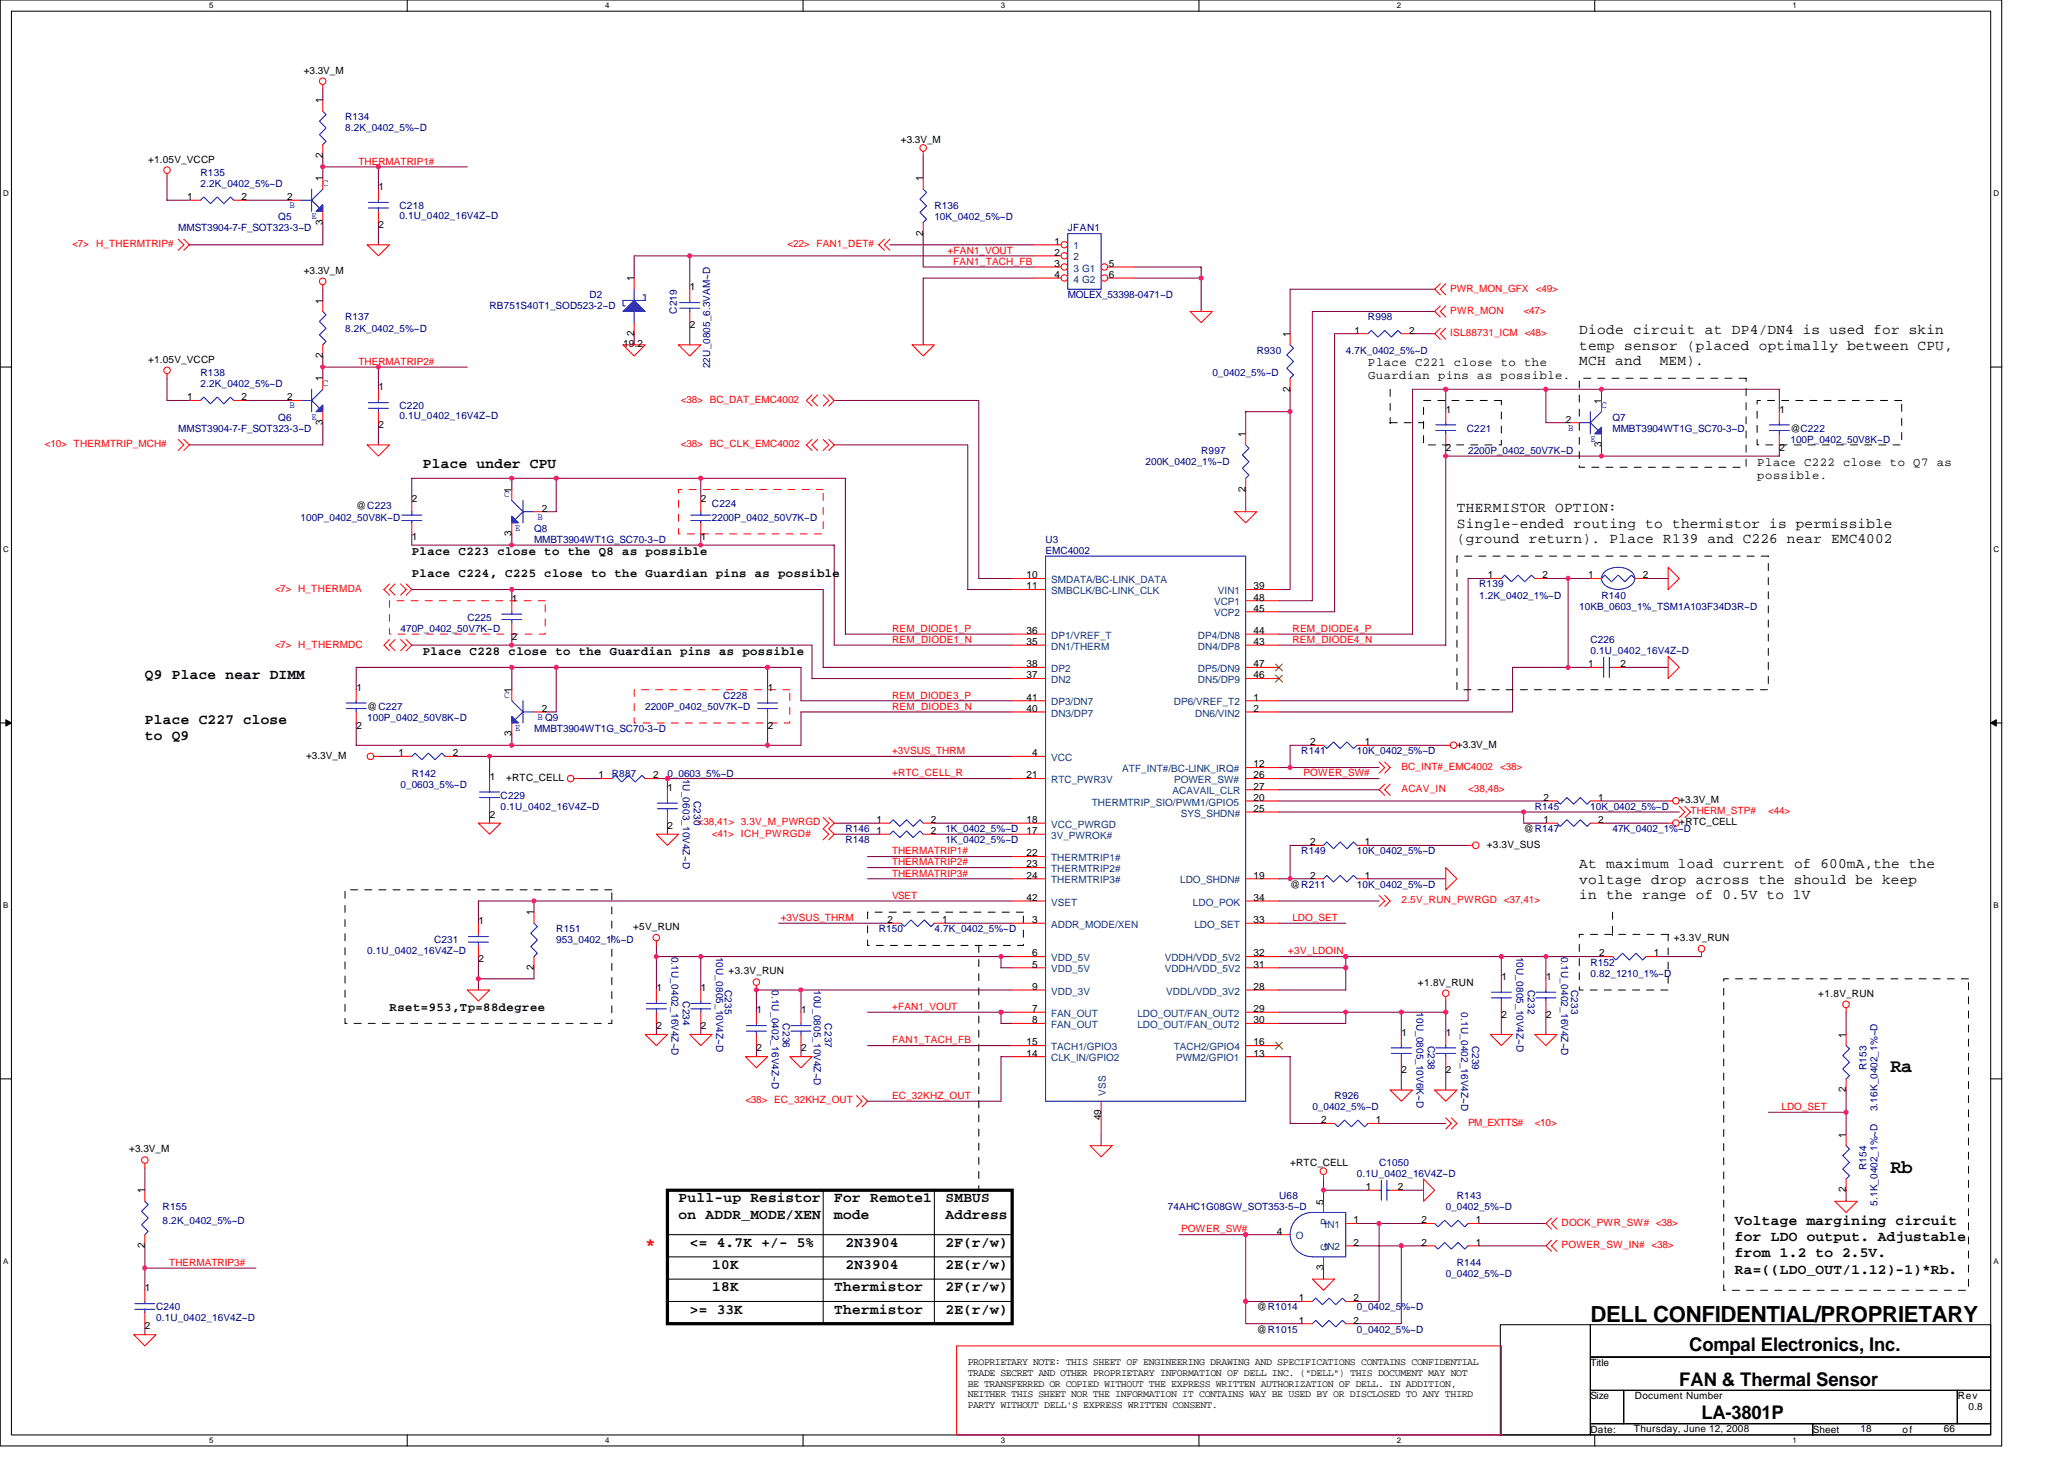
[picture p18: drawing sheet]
<svg xmlns="http://www.w3.org/2000/svg" width="297mm" height="210mm" viewBox="0 0 297 210" stroke-linecap="round" stroke-linejoin="round" font-family="sans-serif">
<defs><g id="words">
<text font-size="3.2" x="228.9" y="190.2">DELL CONFIDENTIAL/PROPRIETARY</text>
<g font-size="2.7">
<text x="272.1" y="154.3">Ra</text>
<text x="272.1" y="168.7">Rb</text>
<text x="243.1" y="194.4">Compal Electronics, Inc.</text>
<text x="241.7" y="199.3">FAN &amp; Thermal Sensor</text>
<text x="244.9" y="204.2">LA-3801P</text>
</g>
<text font-size="2.5" fill="#f00" x="92.9" y="179.8">*</text>
<g font-size="2.1">
<text x="227.3" y="48.1">Diode circuit at DP4/DN4 is used for skin</text>
<text x="227.3" y="50.3">temp sensor (placed optimally between CPU,</text>
<text x="227.3" y="52.6">MCH and</text>
<text x="238.9" y="52.6">MEM).</text>
<text x="60.9" y="67.4">Place under CPU</text>
<text x="209.7" y="73.7">THERMISTOR OPTION:</text>
<text x="209.7" y="75.9">Single-ended routing to thermistor is permissible</text>
<text x="209.7" y="78.2">(ground return). Place R139 and C226 near EMC4002</text>
<text x="20.8" y="97.7">Q9 Place near DIMM</text>
<text x="20.8" y="104.2">Place C227 close</text>
<text x="20.8" y="106.5">to Q9</text>
<text x="227.3" y="124.9">At maximum load current of 600mA,the the</text>
<text x="227.3" y="127.1">voltage drop across the should be keep</text>
<text x="227.3" y="129.4">in the range of 0.5V to 1V</text>
<text x="97.7" y="173">Pull-up Resistor</text>
<text x="120.1" y="173">For Remote1</text>
<text x="136.1" y="173">SMBUS</text>
<text x="97.7" y="175.3">on ADDR_MODE/XEN</text>
<text x="99.3" y="179.4">&lt;= 4.7K +/- 5%</text>
<text x="120.1" y="175.3">mode</text>
<text x="121.7" y="179.4">2N3904</text>
<text x="136.1" y="179.4">2F(r/w)</text>
<text x="136.1" y="175.3">Address</text>
<text x="249.7" y="176.2">Voltage margining circuit</text>
<text x="249.7" y="178.5">for LDO output. Adjustable</text>
<text x="102.5" y="182.6">10K</text>
<text x="102.5" y="185.8">18K</text>
<text x="120.1" y="185.8">Thermistor</text>
<text x="121.7" y="182.6">2N3904</text>
<text x="136.1" y="185.8">2F(r/w)</text>
<text x="136.1" y="182.6">2E(r/w)</text>
<text x="249.7" y="180.9">from 1.2 to 2.5V.</text>
<text x="249.7" y="183.2">Ra=((LDO_OUT/1.12)-1)*Rb.</text>
<text x="99.3" y="189">&gt;= 33K</text>
<text x="120.1" y="189">Thermistor</text>
<text x="136.1" y="189">2E(r/w)</text>
</g>
<g font-size="1.8">
<text x="196.9" y="52.6">Place C221 close to the</text>
<text x="196.9" y="54.5">Guardian pins as possible.</text>
<text x="252.9" y="67">Place C222 close to Q7 as</text>
<text x="252.9" y="68.9">possible.</text>
<text x="59.3" y="79.8">Place C223 close to the Q8 as possible</text>
<text x="59.3" y="83">Place C224, C225 close to the Guardian pins as possible</text>
<text x="60.9" y="94.2">Place C228 close to the Guardian pins as possible</text>
<text x="56" y="145.4">Rset=953,Tp=88degree</text>
</g>
<g font-size="1.4">
<text x="43.7" y="10.6">+3.3V_M</text>
<text x="46.4" y="14.9" transform="rotate(-90 46.4 14.9)">1</text>
<text x="21.3" y="23.4">+1.05V_VCCP</text>
<text x="46.4" y="22.7" transform="rotate(-90 46.4 22.7)">2</text>
<text x="129.7" y="20.5">+3.3V_M</text>
<text x="26.9" y="28.8">1</text>
<text x="34.8" y="28.8">2</text>
<text x="41.3" y="28.8">2</text>
<text x="46.4" y="26.1" transform="rotate(-90 46.4 26.1)">1</text>
<text x="54.5" y="27.4">1</text>
<text x="132.8" y="26.1" transform="rotate(-90 132.8 26.1)">1</text>
<text x="46.4" y="32.3" transform="rotate(-90 46.4 32.3)">3</text>
<text x="54.5" y="32.8">2</text>
<text x="132.8" y="33.9" transform="rotate(-90 132.8 33.9)">2</text>
<text x="151.7" y="35.2">1</text>
<text x="43.7" y="39.4">+3.3V_M</text>
<text x="91.2" y="40.5" transform="rotate(-90 91.2 40.5)">1</text>
<text x="99.3" y="41.8">1</text>
<text x="151.7" y="36.8">2</text>
<text x="151.7" y="38.4">3</text>
<text x="151.7" y="40">4</text>
<text x="159.6" y="38.4">5</text>
<text x="159.6" y="40">6</text>
<text x="46.4" y="43.7" transform="rotate(-90 46.4 43.7)">1</text>
<text x="99.3" y="47.2">2</text>
<text x="194.9" y="48">1</text>
<text x="202.8" y="48">2</text>
<text x="21.3" y="52.2">+1.05V_VCCP</text>
<text x="46.4" y="51.5" transform="rotate(-90 46.4 51.5)">2</text>
<text x="89.7" y="50">19.2</text>
<text x="91.2" y="48.3" transform="rotate(-90 91.2 48.3)">2</text>
<text x="185.6" y="48.5" transform="rotate(-90 185.6 48.5)">1</text>
<text x="26.9" y="57.6">1</text>
<text x="34.8" y="57.6">2</text>
<text x="41.3" y="57.6">2</text>
<text x="46.4" y="54.9" transform="rotate(-90 46.4 54.9)">1</text>
<text x="54.5" y="56.2">1</text>
<text x="185.6" y="56.3" transform="rotate(-90 185.6 56.3)">2</text>
<text x="208.1" y="59.4">1</text>
<text x="230.5" y="58.1" transform="rotate(-90 230.5 58.1)">1</text>
<text x="256.1" y="59.4">1</text>
<text x="46.4" y="61.2" transform="rotate(-90 46.4 61.2)">3</text>
<text x="54.5" y="61.6">2</text>
<text x="179.3" y="62.9" transform="rotate(-90 179.3 62.9)">1</text>
<text x="208.1" y="64.8">2</text>
<text x="225.4" y="60.8">2</text>
<text x="230.5" y="64.3" transform="rotate(-90 230.5 64.3)">3</text>
<text x="256.1" y="64.8">2</text>
<text x="257.7" y="62.1">@C222</text>
<text x="73.6" y="70.9" transform="rotate(-90 73.6 70.9)">1</text>
<text x="179.3" y="70.7" transform="rotate(-90 179.3 70.7)">2</text>
<text x="51.3" y="73.3">@C223</text>
<text x="59.3" y="77.6">1</text>
<text x="59.3" y="72.2">2</text>
<text x="73.6" y="77.2" transform="rotate(-90 73.6 77.2)">3</text>
<text x="78" y="73.6">2</text>
<text x="100.9" y="77.6">1</text>
<text x="100.9" y="72.2">2</text>
<text x="147.7" y="83.2">10</text>
<text x="214.1" y="83.2">1</text>
<text x="222" y="83.2">2</text>
<text x="228.6" y="83.2">1</text>
<text x="236.4" y="83.2">2</text>
<text x="73.7" y="86.6">1</text>
<text x="147.7" y="84.8">11</text>
<text x="180.4" y="86.4">48</text>
<text x="180.4" y="88">45</text>
<text x="180.4" y="84.8">39</text>
<text x="73.7" y="92">2</text>
<text x="147.7" y="96">38</text>
<text x="147.7" y="92.8">35</text>
<text x="147.7" y="91.2">36</text>
<text x="180.4" y="92.8">43</text>
<text x="180.4" y="91.2">44</text>
<text x="180.4" y="96">47</text>
<text x="228.6" y="96">1</text>
<text x="233.2" y="96">2</text>
<text x="51.3" y="99.4">1</text>
<text x="73.6" y="99.7" transform="rotate(-90 73.6 99.7)">1</text>
<text x="110.5" y="99.4">1</text>
<text x="147.7" y="100.8">41</text>
<text x="147.7" y="97.6">37</text>
<text x="180.4" y="97.6">46</text>
<text x="180.4" y="100.8">1</text>
<text x="51.3" y="104.8">2</text>
<text x="52.8" y="102.1">@C227</text>
<text x="73.6" y="105.9" transform="rotate(-90 73.6 105.9)">3</text>
<text x="78" y="102.4">2</text>
<text x="110.5" y="104.8">2</text>
<text x="147.7" y="102.4">40</text>
<text x="180.4" y="102.4">2</text>
<text x="188.5" y="107.2">2</text>
<text x="196.4" y="107.2">1</text>
<text x="209.7" y="107.5">+3.3V_M</text>
<text x="44" y="109.2">+3.3V_M</text>
<text x="57.3" y="108.8">1</text>
<text x="65.2" y="108.8">2</text>
<text x="70.5" y="112.2">1</text>
<text x="72.9" y="112.4">+RTC_CELL</text>
<text x="86.1" y="112">1</text>
<text x="94" y="112">2</text>
<text x="96.1" y="113.8">1</text>
<text x="147.7" y="112">21</text>
<text x="148.5" y="108.8">4</text>
<text x="180.4" y="112">26</text>
<text x="180.4" y="113.6">27</text>
<text x="180.4" y="110.4">12</text>
<text x="70.5" y="117.6">2</text>
<text x="96.1" y="119.2">2</text>
<text x="126.1" y="120">1</text>
<text x="126.1" y="118.4">1</text>
<text x="134" y="120">2</text>
<text x="134" y="118.4">2</text>
<text x="147.7" y="120">17</text>
<text x="147.7" y="118.4">18</text>
<text x="180.4" y="116.8">25</text>
<text x="180.4" y="115.2">20</text>
<text x="219.3" y="119.7">@R147</text>
<text x="222.1" y="115.2">2</text>
<text x="222.1" y="118.4">1</text>
<text x="230" y="115.2">1</text>
<text x="230" y="118.4">2</text>
<text x="241.7" y="118.7">+RTC_CELL</text>
<text x="241.7" y="115.5">+3.3V_M</text>
<text x="147.7" y="123.2">22</text>
<text x="147.7" y="124.8">23</text>
<text x="188.5" y="121.6">2</text>
<text x="196.4" y="121.6">1</text>
<text x="214" y="122">+3.3V_SUS</text>
<text x="76.8" y="131.7" transform="rotate(-90 76.8 131.7)">1</text>
<text x="147.7" y="126.4">24</text>
<text x="147.7" y="129.6">42</text>
<text x="180.4" y="126.4">19</text>
<text x="180.4" y="129.6">34</text>
<text x="185.7" y="127.7">@R211</text>
<text x="188.5" y="126.4">2</text>
<text x="196.4" y="126.4">1</text>
<text x="68.9" y="133">1</text>
<text x="91.1" y="133.8">+5V_RUN</text>
<text x="127.7" y="132.8">2</text>
<text x="135.6" y="132.8">1</text>
<text x="148.5" y="132.8">3</text>
<text x="148.5" y="137.6">6</text>
<text x="180.4" y="137.6">32</text>
<text x="180.4" y="132.8">33</text>
<text x="230.1" y="137.6">2</text>
<text x="238" y="137.6">1</text>
<text x="240.9" y="135.4">+3.3V_RUN</text>
<text x="68.9" y="138.4">2</text>
<text x="76.8" y="139.6" transform="rotate(-90 76.8 139.6)">2</text>
<text x="94.5" y="142.6">1</text>
<text x="100.9" y="142.6">1</text>
<text x="104.9" y="140.2">+3.3V_RUN</text>
<text x="148.5" y="139.2">5</text>
<text x="148.5" y="142.4">9</text>
<text x="180.4" y="139.2">31</text>
<text x="180.4" y="142.4">28</text>
<text x="204.1" y="141.8">+1.8V_RUN</text>
<text x="216.1" y="141">1</text>
<text x="222.5" y="141">1</text>
<text x="261.7" y="143.4">+1.8V_RUN</text>
<text x="94.5" y="148">2</text>
<text x="100.9" y="148">2</text>
<text x="108.9" y="145.8">1</text>
<text x="115.3" y="145.8">1</text>
<text x="148.5" y="145.6">7</text>
<text x="148.5" y="147.2">8</text>
<text x="180.4" y="145.6">29</text>
<text x="180.4" y="147.2">30</text>
<text x="201.7" y="149">1</text>
<text x="208.1" y="149">1</text>
<text x="216.1" y="146.4">2</text>
<text x="222.5" y="146.4">2</text>
<text x="265.7" y="149.3" transform="rotate(-90 265.7 149.3)">1</text>
<text x="108.9" y="151.2">2</text>
<text x="115.3" y="151.2">2</text>
<text x="147.7" y="150.4">15</text>
<text x="147.7" y="152">14</text>
<text x="180.4" y="152">13</text>
<text x="180.4" y="150.4">16</text>
<text x="201.7" y="154.4">2</text>
<text x="208.1" y="154.4">2</text>
<text x="158.5" y="161.2" transform="rotate(-90 158.5 161.2)">49</text>
<text x="190.1" y="161.6">2</text>
<text x="198" y="161.6">1</text>
<text x="265.7" y="157.2" transform="rotate(-90 265.7 157.2)">2</text>
<text x="18.6" y="165.8">+3.3V_M</text>
<text x="185.7" y="167.7">+RTC_CELL</text>
<text x="265.7" y="163.7" transform="rotate(-90 265.7 163.7)">1</text>
<text x="20.8" y="171.7" transform="rotate(-90 20.8 171.7)">1</text>
<text x="190.5" y="173.3" transform="rotate(-90 190.5 173.3)">5</text>
<text x="196.6" y="171.2">1</text>
<text x="201.2" y="171.2">2</text>
<text x="265.7" y="171.6" transform="rotate(-90 265.7 171.6)">2</text>
<text x="20.8" y="179.6" transform="rotate(-90 20.8 179.6)">2</text>
<text x="183.7" y="177.6">4</text>
<text x="194.8" y="176">1</text>
<text x="194.8" y="179.2">2</text>
<text x="204.6" y="179.2">2</text>
<text x="204.6" y="176">2</text>
<text x="212.4" y="179.2">1</text>
<text x="212.4" y="176">1</text>
<text x="20.9" y="185.8">1</text>
<text x="190.5" y="182.8" transform="rotate(-90 190.5 182.8)">3</text>
<text x="20.9" y="191.2">2</text>
<text x="180.9" y="191.7">@R1015</text>
<text x="180.9" y="188.5">@R1014</text>
<text x="186.9" y="190.4">1</text>
<text x="186.9" y="187.2">1</text>
<text x="194.8" y="190.4">2</text>
<text x="194.8" y="187.2">2</text>
<text x="139.3" y="196.4">PROPRIETARY NOTE: THIS SHEET OF ENGINEERING DRAWING AND SPECIFICATIONS CONTAINS CONFIDENTIAL</text>
<text x="139.3" y="197.9">TRADE SECRET AND OTHER PROPRIETARY INFORMATION OF DELL INC. (&quot;DELL&quot;) THIS DOCUMENT MAY NOT</text>
<text x="228.9" y="196.5">Title</text>
<text x="139.3" y="199.5">BE TRANSFERRED OR COPIED WITHOUT THE EXPRESS WRITTEN AUTHORIZATION OF DELL. IN ADDITION,</text>
<text x="139.3" y="201">NEITHER THIS SHEET NOR THE INFORMATION IT CONTAINS WAY BE USED BY OR DISCLOSED TO ANY THIRD</text>
<text x="139.3" y="202.6">PARTY WITHOUT DELL'S EXPRESS WRITTEN CONSENT.</text>
<text x="228.9" y="201.3">Size</text>
<text x="235.3" y="201.3">Document Number</text>
<text x="281.7" y="201.3">Rev</text>
<text x="283.3" y="202.9">0.8</text>
<text x="228.9" y="206.1">Date:</text>
<text x="235.1" y="206">Thursday, June 12, 2008</text>
<text x="260.9" y="206.1">Sheet</text>
<text x="267.8" y="206">18</text>
<text x="273.8" y="206.1">of</text>
<text x="279.8" y="206">66</text>
</g>
<g font-size="1.4" fill="#000080">
<text x="49.7" y="17.3">R134</text>
<text x="49.7" y="18.9">8.2K_0402_5%~D</text>
<text x="28.8" y="25.3">R135</text>
<text x="28.8" y="26.9">2.2K_0402_5%~D</text>
<text x="25.7" y="33.3">MMST3904-7-F_SOT323-3~D</text>
<text x="40" y="31.7">Q5</text>
<text x="57.5" y="30.1">C218</text>
<text x="57.5" y="31.5">0.1U_0402_16V4Z~D</text>
<text x="134.5" y="30.1">R136</text>
<text x="134.5" y="31.7">10K_0402_5%~D</text>
<text x="153.7" y="33.3">JFAN1</text>
<text x="49.7" y="46.1">R137</text>
<text x="49.7" y="47.7">8.2K_0402_5%~D</text>
<text x="70.5" y="44.5">RB751S40T1_SOD523-2~D</text>
<text x="84.9" y="42.9">D2</text>
<text x="97.4" y="45.1" transform="rotate(-90 97.4 45.1)">C219</text>
<text x="153.7" y="42.9">MOLEX_53398-0471~D</text>
<text x="196.9" y="46.1">R998</text>
<text x="102.2" y="53" transform="rotate(-90 102.2 53)">22U_0805_6.3VAM~D</text>
<text x="180.9" y="50.9">R930</text>
<text x="193.7" y="50.9">4.7K_0402_5%~D</text>
<text x="28.8" y="54.1">R138</text>
<text x="28.8" y="55.7">2.2K_0402_5%~D</text>
<text x="57.5" y="58.9">C220</text>
<text x="174.5" y="54.1">0_0402_5%~D</text>
<text x="25.7" y="62.1">MMST3904-7-F_SOT323-3~D</text>
<text x="40" y="60.5">Q6</text>
<text x="57.5" y="60.3">0.1U_0402_16V4Z~D</text>
<text x="172.9" y="65.3">R997</text>
<text x="211.1" y="62.1">C221</text>
<text x="211.3" y="65.3">2200P_0402_50V7K~D</text>
<text x="232.1" y="60.5">Q7</text>
<text x="232.1" y="62.1">MMBT3904WT1G_SC70-3~D</text>
<text x="257.7" y="63.7">100P_0402_50V8K~D</text>
<text x="164.9" y="66.9">200K_0402_1%~D</text>
<text x="43.3" y="74.9">100P_0402_50V8K~D</text>
<text x="76.9" y="76.5">Q8</text>
<text x="102.5" y="73">C224</text>
<text x="102.5" y="74.9">2200P_0402_50V7K~D</text>
<text x="76.9" y="78.1">MMBT3904WT1G_SC70-3~D</text>
<text x="150.5" y="78.1">U3</text>
<text x="150.5" y="79.7">EMC4002</text>
<text x="67.3" y="89.3">C225</text>
<text x="212.9" y="84.5">R139</text>
<text x="212.9" y="86.1">1.2K_0402_1%~D</text>
<text x="227.3" y="87.7">10KB_0603_1%_TSM1A103F34D3R~D</text>
<text x="230.5" y="86.1">R140</text>
<text x="57.7" y="90.9">470P_0402_50V7K~D</text>
<text x="228.9" y="92.5">C226</text>
<text x="228.9" y="94.1">0.1U_0402_16V4Z~D</text>
<text x="104.1" y="100.5">C228</text>
<text x="52.8" y="103.7">100P_0402_50V8K~D</text>
<text x="76.9" y="105.3">MMBT3904WT1G_SC70-3~D</text>
<text x="92.9" y="102.1">2200P_0402_50V7K~D</text>
<text x="57.7" y="113.3">0_0603_5%~D</text>
<text x="59.3" y="111.7">R142</text>
<text x="88" y="111.7">R887</text>
<text x="96.1" y="111.7">0_0603_5%~D</text>
<text x="98.3" y="112" transform="rotate(90 98.3 112)">1U_0603_10V4Z~D</text>
<text x="187.3" y="108.5">R141</text>
<text x="195.3" y="108.5">10K_0402_5%~D</text>
<text x="72" y="114.9">C229</text>
<text x="72" y="116.5">0.1U_0402_16V4Z~D</text>
<text x="99.8" y="115.2" transform="rotate(90 99.8 115.2)">C230</text>
<text x="121.7" y="119.7">R146</text>
<text x="136.1" y="119.7">1K_0402_5%~D</text>
<text x="220.9" y="116.5">R145</text>
<text x="228.9" y="116.5">10K_0402_5%~D</text>
<text x="232.1" y="119.7">47K_0402_1%~D</text>
<text x="121.7" y="121.3">R148</text>
<text x="136.1" y="121.3">1K_0402_5%~D</text>
<text x="187.3" y="122.9">R149</text>
<text x="195.3" y="122.9">10K_0402_5%~D</text>
<text x="195.3" y="127.7">10K_0402_5%~D</text>
<text x="52.8" y="137.3">0.1U_0402_16V4Z~D</text>
<text x="62.5" y="135.7">C231</text>
<text x="80" y="134.1">R151</text>
<text x="80" y="135.7">953_0402_1%~D</text>
<text x="96.6" y="137.6" transform="rotate(90 96.6 137.6)">0.1U_0402_16V4Z~D</text>
<text x="103.1" y="137.6" transform="rotate(90 103.1 137.6)">10U_0805_10V4Z~D</text>
<text x="126.5" y="134.1">R150</text>
<text x="134.5" y="134.1">4.7K_0402_5%~D</text>
<text x="218.3" y="137.6" transform="rotate(90 218.3 137.6)">10U_0805_10V4Z~D</text>
<text x="224.7" y="137.6" transform="rotate(90 224.7 137.6)">0.1U_0402_16V4Z~D</text>
<text x="104.3" y="142.4" transform="rotate(90 104.3 142.4)">C235</text>
<text x="111.1" y="142.4" transform="rotate(90 111.1 142.4)">0.1U_0402_16V4Z~D</text>
<text x="117.1" y="142.4" transform="rotate(90 117.1 142.4)">10U_0805_10V4Z~D</text>
<text x="219.9" y="142.4" transform="rotate(90 219.9 142.4)">C232</text>
<text x="226.1" y="142.4" transform="rotate(90 226.1 142.4)">C233</text>
<text x="228.9" y="138.9">R152</text>
<text x="228.9" y="140.5">0.82_1210_1%~D</text>
<text x="98.3" y="144" transform="rotate(90 98.3 144)">C234</text>
<text x="112.6" y="147.2" transform="rotate(90 112.6 147.2)">C236</text>
<text x="118.7" y="147.2" transform="rotate(90 118.7 147.2)">C237</text>
<text x="203.9" y="145.6" transform="rotate(90 203.9 145.6)">10U_0805_10V6K~D</text>
<text x="210.3" y="145.6" transform="rotate(90 210.3 145.6)">0.1U_0402_16V4Z~D</text>
<text x="205.5" y="150.4" transform="rotate(90 205.5 150.4)">C238</text>
<text x="211.9" y="150.4" transform="rotate(90 211.9 150.4)">C239</text>
<text x="268.6" y="153.9" transform="rotate(-90 268.6 153.9)">R153</text>
<text x="188.9" y="159.7">0_0402_5%~D</text>
<text x="192.1" y="158.1">R926</text>
<text x="270.2" y="159.9" transform="rotate(-90 270.2 159.9)">3.16K_0402_1%~D</text>
<text x="198.5" y="167.7">C1050</text>
<text x="184.1" y="172.5">U68</text>
<text x="195.3" y="169.3">0.1U_0402_16V4Z~D</text>
<text x="209.7" y="172.5">R143</text>
<text x="268.6" y="168.4" transform="rotate(-90 268.6 168.4)">R154</text>
<text x="270.2" y="173.5" transform="rotate(-90 270.2 173.5)">5.1K_0402_1%~D</text>
<text x="23.4" y="174.1">R155</text>
<text x="23.4" y="176">8.2K_0402_5%~D</text>
<text x="168.1" y="174.1">74AHC1G08GW_SOT353-5~D</text>
<text x="208.1" y="174.1">0_0402_5%~D</text>
<text x="208.1" y="183.7">0_0402_5%~D</text>
<text x="209.7" y="182.1">R144</text>
<text x="22.5" y="188.5">C240</text>
<text x="22.5" y="190.1">0.1U_0402_16V4Z~D</text>
<text x="195.3" y="191.7">0_0402_5%~D</text>
<text x="195.3" y="188.5">0_0402_5%~D</text>
</g>
<g font-size="1.4" fill="#f00">
<text x="51.6" y="23.7">THERMATRIP1#</text>
<text x="10.5" y="35.5">&lt;7&gt; H_THERMTRIP#</text>
<text x="113.3" y="35.5">&lt;22&gt; FAN1_DET#</text>
<text x="136.4" y="36.5">+FAN1_VOUT</text>
<text x="137.2" y="38.1">FAN1_TACH_FB</text>
<text x="208.7" y="42">PWR_MON_GFX</text>
<text x="221" y="42">&lt;49&gt;</text>
<text x="208.7" y="45.1">PWR_MON</text>
<text x="219.3" y="45.1">&lt;47&gt;</text>
<text x="51.6" y="52.5">THERMATRIP2#</text>
<text x="208.7" y="48.3">ISL88731_ICM &lt;48&gt;</text>
<text x="98" y="58">&lt;38&gt; BC_DAT_EMC4002</text>
<text x="6.5" y="64.3">&lt;10&gt; THERMTRIP_MCH#</text>
<text x="98" y="64.3">&lt;38&gt; BC_CLK_EMC4002</text>
<text x="39.6" y="85.2">&lt;7&gt; H_THERMDA</text>
<text x="39.6" y="93.2">&lt;7&gt; H_THERMDC</text>
<text x="128.4" y="90.9">REM_DIODE1_P</text>
<text x="128.4" y="92.5">REM_DIODE1_N</text>
<text x="186" y="90.9">REM_DIODE4_P</text>
<text x="186" y="92.5">REM_DIODE4_N</text>
<text x="128.4" y="100.5">REM_DIODE3_P</text>
<text x="128.4" y="102.1">REM_DIODE3_N</text>
<text x="128.4" y="108.5">+3VSUS_THRM</text>
<text x="128.4" y="111.7">+RTC_CELL_R</text>
<text x="187.6" y="111.7">POWER_SW#</text>
<text x="201.7" y="110.7">BC_INT#_EMC4002</text>
<text x="201.7" y="114">ACAV_IN</text>
<text x="211.3" y="114">&lt;38,48&gt;</text>
<text x="215.9" y="110.7">&lt;38&gt;</text>
<text x="100.4" y="118.7">&lt;38,41&gt; 3.3V_M_PWRGD</text>
<text x="243.3" y="117.2">THERM_STP#</text>
<text x="254.5" y="117.2">&lt;44&gt;</text>
<text x="102.5" y="120.4">&lt;41&gt; ICH_PWRGD#</text>
<text x="128.4" y="124.5">THERMATRIP2#</text>
<text x="128.4" y="122.9">THERMATRIP1#</text>
<text x="128.4" y="129.3">VSET</text>
<text x="128.4" y="126.1">THERMATRIP3#</text>
<text x="201.7" y="130">2.5V_RUN_PWRGD &lt;37,41&gt;</text>
<text x="112.4" y="132.5">+3VSUS_THRM</text>
<text x="185.4" y="137.3">+3V_LDOIN</text>
<text x="186" y="132.5">LDO_SET</text>
<text x="128.4" y="145.3">+FAN1_VOUT</text>
<text x="128.4" y="150.1">FAN1_TACH_FB</text>
<text x="107.3" y="158.7">&lt;38&gt; EC_32KHZ_OUT</text>
<text x="128.4" y="158.1">EC_32KHZ_OUT</text>
<text x="211.3" y="162">PM_EXTTS#</text>
<text x="220.9" y="162">&lt;10&gt;</text>
<text x="256.4" y="159.7">LDO_SET</text>
<text x="170" y="177.3">POWER_SW#</text>
<text x="224.7" y="176.4">DOCK_PWR_SW# &lt;38&gt;</text>
<text x="224.7" y="179.6">POWER_SW_IN# &lt;38&gt;</text>
<text x="24.4" y="182.1">THERMATRIP3#</text>
</g>
<g font-size="1.4" fill="#00f">
<text x="41.7" y="30">B</text>
<text x="46.5" y="26.8">C</text>
<text x="44.8" y="31.6">E</text>
<text x="41.7" y="58.8">B</text>
<text x="46.5" y="55.6">C</text>
<text x="230.5" y="58.8">C</text>
<text x="44.8" y="60.4">E</text>
<text x="225.7" y="62">B</text>
<text x="228.9" y="63.6">E</text>
<text x="72.5" y="71.6">C</text>
<text x="74.1" y="76.4">E</text>
<text x="77.3" y="74.8">B</text>
<text x="72.5" y="100.4">C</text>
<text x="74.1" y="105.2">E</text>
<text x="77.3" y="103.6">B Q9</text>
</g>
<g font-size="1.4" fill="#004080">
<text x="154.5" y="35.9">1</text>
<text x="154.5" y="37.5">2</text>
<text x="154.5" y="39.1">3 G1</text>
<text x="154.5" y="40.7">4 G2</text>
<text x="151.3" y="83.9">SMDATA/BC-LINK_DATA</text>
<text x="151.3" y="85.5">SMBCLK/BC-LINK_CLK</text>
<text x="174.7" y="87.1">VCP1</text>
<text x="174.7" y="88.7">VCP2</text>
<text x="175.3" y="85.5">VIN1</text>
<text x="151.3" y="93.5">DN1/THERM</text>
<text x="151.3" y="91.9">DP1/VREF_T</text>
<text x="172.4" y="93.5">DN4/DP8</text>
<text x="172.4" y="91.9">DP4/DN8</text>
<text x="151.3" y="101.5">DP3/DN7</text>
<text x="151.3" y="98.3">DN2</text>
<text x="151.3" y="96.7">DP2</text>
<text x="168.9" y="101.5">DP6/VREF_T2</text>
<text x="172.4" y="98.3">DN5/DP9</text>
<text x="172.4" y="96.7">DP5/DN9</text>
<text x="151.3" y="103.1">DN3/DP7</text>
<text x="172" y="103.1">DN6/VIN2</text>
<text x="151.3" y="109.5">VCC</text>
<text x="151.3" y="112.7">RTC_PWR3V</text>
<text x="161.5" y="111.1">ATF_INT#/BC-LINK_IRQ#</text>
<text x="169" y="112.7">POWER_SW#</text>
<text x="151.3" y="119.1">VCC_PWRGD</text>
<text x="157.1" y="115.9">THERMTRIP_SIO/PWM1/GPIO5</text>
<text x="168.7" y="114.3">ACAVAIL_CLR</text>
<text x="169.9" y="117.5">SYS_SHDN#</text>
<text x="151.3" y="120.7">3V_PWROK#</text>
<text x="151.3" y="123.9">THERMTRIP1#</text>
<text x="151.3" y="125.5">THERMTRIP2#</text>
<text x="151.3" y="127.1">THERMTRIP3#</text>
<text x="151.3" y="130.3">VSET</text>
<text x="169.8" y="127.1">LDO_SHDN#</text>
<text x="171.7" y="130.3">LDO_POK</text>
<text x="151.3" y="133.5">ADDR_MODE/XEN</text>
<text x="171.9" y="133.5">LDO_SET</text>
<text x="151.3" y="139.9">VDD_5V</text>
<text x="151.3" y="138.3">VDD_5V</text>
<text x="151.3" y="143.1">VDD_3V</text>
<text x="167.6" y="139.9">VDDH/VDD_5V2</text>
<text x="167.6" y="138.3">VDDH/VDD_5V2</text>
<text x="167.8" y="143.1">VDDL/VDD_3V2</text>
<text x="151.3" y="146.3">FAN_OUT</text>
<text x="151.3" y="147.9">FAN_OUT</text>
<text x="163.7" y="146.3">LDO_OUT/FAN_OUT2</text>
<text x="163.7" y="147.9">LDO_OUT/FAN_OUT2</text>
<text x="151.3" y="151.1">TACH1/GPIO3</text>
<text x="151.3" y="152.7">CLK_IN/GPIO2</text>
<text x="168.9" y="151.1">TACH2/GPIO4</text>
<text x="169.3" y="152.7">PWM2/GPIO1</text>
<text x="159.1" y="157.6" transform="rotate(-90 159.1 157.6)">VSS</text>
<text x="186.5" y="178.3">O</text>
<text x="190.6" y="176.7">IN1</text>
<text x="190.6" y="179.9">IN2</text>
<text x="191.2" y="176.2" transform="rotate(-90 191.2 176.2)">P</text>
<text x="191.2" y="180" transform="rotate(-90 191.2 180)">G</text>
</g>
<g font-size="1.1">
<text x="30.1" y="1.2">5</text>
<text x="87.1" y="1.2">4</text>
<text x="144" y="1.2">3</text>
<text x="201" y="1.2">2</text>
<text x="258" y="1.2">1</text>
<text x=".4" y="28.2">D</text>
<text x="286.9" y="28.2">D</text>
<text x=".4" y="79.4">C</text>
<text x="286.9" y="79.4">C</text>
<text x=".4" y="130.6">B</text>
<text x="286.9" y="130.6">B</text>
<text x=".4" y="181.8">A</text>
<text x="286.9" y="181.8">A</text>
<text x="30.1" y="207.6">5</text>
<text x="87.1" y="207.6">4</text>
<text x="144" y="207.6">3</text>
<text x="201" y="207.6">2</text>
<text x="258" y="207.6">1</text>
</g>
</g></defs>
<path d="M0 0h288.1v208h-288.1zM1.6 1.6h284.9v204.8h-284.9z" fill="none" stroke="#000" stroke-width=".15"/>
<g fill="#fff">
<path d="M30.1 .2h.6v1.2h-.6z"/>
<path d="M30.1 206.6h.6v1.3h-.6z"/>
</g>
<path d="M58.6 0v1.6M58.6 206.4v1.6" fill="none" stroke="#000" stroke-width=".15"/>
<g fill="#fff">
<path d="M87.1 .2h.6v1.2h-.6z"/>
<path d="M87.1 206.6h.6v1.3h-.6z"/>
</g>
<path d="M115.6 0v1.6M115.6 206.4v1.6" fill="none" stroke="#000" stroke-width=".15"/>
<g fill="#fff">
<path d="M144 .2h.6v1.2h-.6z"/>
<path d="M144 206.6h.6v1.3h-.6z"/>
</g>
<path d="M172.5 0v1.6M172.5 206.4v1.6" fill="none" stroke="#000" stroke-width=".15"/>
<g fill="#fff">
<path d="M201 .2h.6v1.2h-.6z"/>
<path d="M201 206.6h.6v1.3h-.6z"/>
</g>
<path d="M229.5 0v1.6M229.5 206.4v1.6" fill="none" stroke="#000" stroke-width=".15"/>
<g fill="#fff">
<path d="M258 .2h.6v1.2h-.6z"/>
<path d="M258 206.6h.6v1.3h-.6z"/>
<path d="M.4 27.2h.8v1.3h-.8z"/>
<path d="M286.9 27.2h.8v1.3h-.8z"/>
<path d="M.4 78.4h.8v1.3h-.8z"/>
<path d="M286.9 78.4h.8v1.3h-.8z"/>
</g>
<path d="M0 52.8h1.6M286.5 52.8h1.6" fill="none" stroke="#000" stroke-width=".15"/>
<g fill="#fff">
<path d="M.4 129.6h.8v1.3h-.8z"/>
<path d="M286.9 129.6h.7v1.3h-.7z"/>
</g>
<path d="M0 104h1.6M286.5 104h1.6" fill="none" stroke="#000" stroke-width=".15"/>
<path d="M.8 103.5l.8 .5-.8 .5zM286.5 104l.8-.5v1z" fill="#000" stroke="#000" stroke-width=".14"/>
<g fill="#fff">
<path d="M.4 180.8h.8v1.3h-.8z"/>
<path d="M286.9 180.8h.7v1.3h-.7z"/>
</g>
<g fill="none" stroke="#000" stroke-width=".15">
<path d="M0 155.2h1.6M286.5 155.2h1.6M96.1 177.6h49.6M118.5 171.2v19.2M134.5 171.2v19.2M96.1 180.8h49.6M96.1 184h49.6M96.1 187.2h49.6M215.9 190.6h13v15.8h-13zM228.9 190.6h57.6v4.6h-57.6zM228.9 195.2h57.6v4.8h-57.6zM228.9 204.8h32v1.6h-32z"/>
<path d="M228.9 200h4.8v4.8h-4.8zM233.7 200h48v4.8h-48zM260.9 204.8h25.6v1.6h-25.6zM281.7 200h4.8v4.8h-4.8z"/>
</g>
<g fill="none" stroke="#800040" stroke-width=".15">
<path d="M46.5 12.8v1.6M24 25.6v3.2h3.3M35.3 28.8h6.4M46.5 22.4v3.2M46.5 32v3.2h-19.2M46.5 24h20.8M54.5 24v3.2M54.5 32v3.2M99.3 36.8v4.8M128.1 35.2h20.8M132.9 22.4v3.2M132.9 33.6v4.8h16"/>
<path d="M148.9 36.8h-57.6v3.2M163.3 38.4h9.6v6.4M24 54.4v3.2h3.3M35.3 57.6h6.4M46.5 41.6v1.6M46.5 51.2v3.2M46.5 52.8h20.8M54.5 52.8v3.2M91.3 48v1.6M99.3 46.4v3.2M120.1 57.6h20.8v25.6h4.8M148.9 40h-16v9.6"/>
<path d="M163.3 40h9.6M185.7 59.2v25.6h-1.6M185.7 56v3.2M185.7 59.2h-6.4v3.2M195.3 48h-3.2v40h-8M203.3 48h3.2M206.5 44.8h-17.6v41.6h-4.8M206.5 41.6h-20.8v6.4M208.1 56v3.2M222.5 56v4.8h3.2M230.5 56v1.6M256.1 59.2v-3.2h-52.8v35.2h-19.2"/>
<path d="M46.5 60.8v3.2h-19.2M54.5 60.8v3.2M59.3 76.8v1.6h60.8v14.4h25.6M59.3 72v-3.2h62.4v22.4h24M73.7 68.8v1.6M73.7 76.8v1.6M80 68.8v4.8h-1.5M100.9 68.8v3.2M100.9 76.8v1.6M120.1 64h19.2v20.8h6.4M179.3 70.4v3.2M208.1 64v28.8h-24"/>
<path d="M230.5 64v1.6M256.1 64v1.6h-48M59.3 84.8h59.2v11.2h27.2M59.3 92.8h57.6v4.8h28.8M73.7 84.8v1.6M73.7 91.2v1.6M73.7 96v3.2M80 96h30.5v3.2M80 96h-28.7v3.2M80 96v6.4h-1.5M110.5 96h4.8v4.8h30.4M214.5 83.2h-3.2v17.6h-27.2"/>
<path d="M222.5 83.2h6.4M225.7 83.2v12.8M228.9 96h-11.2v6.4h-33.6M233.7 96h6.4M236.9 83.2h3.2M54.5 108.8h3.2M65.7 108.8h80M70.5 108.8v3.2M70.5 116.8v1.6M73.7 105.6v1.6M83.3 112h3.2M94.5 112h51.2"/>
<path d="M96.1 112v1.6M96.1 118.4v1.6M110.5 104v3.2M120.1 118.4h6.4M134.5 118.4h11.2M145.7 102.4h-30.4v4.8h-64v-3.2M184.1 115.2h38.4M184.1 112h14.4M184.1 116.8h57.6M184.1 113.6h14.4M184.1 110.4h14.4M188.9 107.2h-3.2v3.2"/>
<path d="M196.9 107.2h11.2M219.3 116.8v1.6h3.2M230.5 118.4h9.6M230.5 115.2h9.6M68.9 137.6v4.8M76.9 129.6v1.6M76.9 139.2v1.6h-8M94.5 137.6h51.2M94.5 136v6.4M100.9 137.6v4.8M112.1 132.8h16M120.1 120h6.4"/>
<path d="M124.9 124.8h20.8M124.9 123.2h20.8M124.9 126.4h20.8M134.5 120h11.2M136.1 132.8h9.6M144.1 137.6v1.6h1.6M145.7 129.6h-76.8v3.2M184.1 137.6h46.4M184.1 129.6h14.4M184.1 126.4h4.8M184.1 132.8h9.6M184.1 139.2h9.6"/>
<path d="M188.9 121.6h-3.2v4.8M193.7 137.6v4.8h-9.6M196.9 121.6h14.4M196.9 126.4h11.2M216.1 137.6v3.2M222.5 137.6v3.2M238.5 137.6h6.4M94.5 147.2v1.6M100.9 147.2v1.6M108.9 145.6v-3.2h6.4v3.2M108.9 150.4v1.6M115.3 150.4v1.6"/>
<path d="M115.3 142.4h30.4M124.9 145.6h20.8M124.9 150.4h20.8M144.1 145.6v1.6h1.6M145.7 152h-1.6v6.4h-19.2M184.1 145.6h24M184.1 152h1.6v9.6h4.8M193.7 145.6v1.6h-9.6M201.7 145.6v3.2M201.7 153.6v3.2M208.1 144v4.8M208.1 153.6v3.2"/>
<path d="M216.1 145.6v3.2M222.5 145.6v3.2M265.7 145.6v3.2M265.7 156.8v6.4M20.8 168v3.2M20.8 179.2v6.4M158.5 163.2v1.6M169.7 177.6h9.6v9.6h8M179.3 177.6h4.8M190.5 171.2h6.4M190.5 169.6v3.2M195.3 179.2h6.4v11.2h-6.4"/>
<path d="M195.3 176h3.2v11.2h-3.2M198.5 176h6.4M198.5 161.6h9.6M201.7 179.2h3.2M201.7 171.2h3.2M212.9 179.2h9.6M212.9 176h9.6M254.5 160h11.2M265.7 171.2v1.6M20.8 190.4v1.6M20.8 182.4h16M179.3 187.2v3.2h8"/>
<path d="M190.5 182.4v1.6"/>
</g>
<g fill="none" stroke="#f00" stroke-width=".15">
<path d="M46.5 12.2v.6M46.5 14.4v1.6M24 25v.6M25.7 34.4l.8 .8-.8 .8M26.5 34.4l.8 .8-.8 .8M27.3 28.8h1.5M33.7 28.8h1.6M46.5 20.8v1.6M52.8 35.2h3.2l-1.5 1.6zM54.5 27.2v1.6M54.5 30.4v1.6M127.3 34.4l-.8 .8 .8 .8"/>
<path d="M128.1 34.4l-.8 .8 .8 .8M132.9 21.8v.6M24 53.8v.6M27.3 57.6h1.5M33.7 57.6h1.6M41.7 57.6h1.6M46.5 41v.6M46.5 54.4v1.6M46.5 59.2v1.6M89.7 49.6h3.2l-1.6 1.6zM97.7 49.6h3.2l-1.6 1.6zM116.9 56.8l-.8 .8 .8 .8"/>
<path d="M117.7 56.8l-.8 .8 .8 .8M118.5 56.8l.8 .8-.8 .8M119.3 56.8l.8 .8-.8 .8M131.3 49.6h3.2l-1.6 1.6zM171.3 44.8h3.2l-1.6 1.6zM185.7 48v1.6M185.7 54.4v1.6M207.3 44l-.8 .8 .8 .8M207.3 40.8l-.8 .8 .8 .8M207.3 47.2l-.8 .8 .8 .8M208.1 59.2v1.6M208.1 44l-.8 .8 .8 .8"/>
<path d="M208.1 40.8l-.8 .8 .8 .8M208.1 47.2l-.8 .8 .8 .8M25.7 63.2l.8 .8-.8 .8M26.5 63.2l.8 .8-.8 .8M52.8 64h3.2l-1.5 1.6zM59.3 72v1.6M59.3 75.2v1.6M116.9 63.2l-.8 .8 .8 .8M117.7 63.2l-.8 .8 .8 .8M118.5 63.2l.8 .8-.8 .8M119.3 63.2l.8 .8-.8 .8M177.7 73.6h3.2l-1.6 1.6z"/>
<path d="M208.1 62.4v1.6M56 84l-.7 .8 .7 .8M56 92l-.7 .8 .7 .8M56.9 84l-.9 .8 .9 .8M56.9 92l-.9 .8 .9 .8M57.7 84l.8 .8-.8 .8M57.7 92l.8 .8-.8 .8M58.5 84l.8 .8-.8 .8M58.5 92l.8 .8-.8 .8M73.7 86.4v1.6M73.7 89.6v1.6M110.5 99.2v1.6"/>
<path d="M145.7 96h4.8M145.7 83.2h4.8M145.7 84.8h4.8M145.7 97.6h4.8M145.7 92.8h4.8M145.7 91.2h4.8M179.3 96h4.8M179.3 86.4h4.8M179.3 84.8h4.8M179.3 97.6h4.8M179.3 92.8h4.8M179.3 91.2h4.8"/>
<path d="M179.3 88h4.8M228.9 96h1.6M232.1 96h1.6M240.1 94.4l1.6 1.6-1.6 1.6zM240.1 81.6l1.6 1.6-1.6 1.6zM53.8 108.8h.7M68.9 118.4h3.1l-1.5 1.6zM70.5 112v1.6M70.5 115.2v1.6M82.6 112h.7M86.5 112h1.6M92.9 112h1.6"/>
<path d="M96.1 113.6v1.6M96.1 116.8v1.6M110.5 102.4v1.6M118.5 117.6l.8 .8-.8 .8 .8 .8-.8 .8M119.3 117.6l.8 .8-.8 .8 .8 .8-.8 .8M145.7 118.4h4.8M145.7 112h4.8M145.7 108.8h4.8M145.7 100.8h4.8M145.7 102.4h4.8M179.3 115.2h4.8M179.3 112h4.8"/>
<path d="M179.3 100.8h4.8M179.3 102.4h4.8M179.3 113.6h4.8M179.3 110.4h4.8M179.3 116.8h4.8M188.9 107.2h1.6M195.3 107.2h1.6M198.5 109.6l.8 .8-.8 .8M199.3 112.8l-.8 .8 .8 .8M199.3 109.6l.8 .8-.8 .8M200.1 112.8l-.8 .8 .8 .8M208.1 107.2h.6"/>
<path d="M222.5 118.4h1.6M222.5 115.2h1.6M228.9 118.4h1.6M228.9 115.2h1.6M240.1 118.4h.6M240.1 115.2h.6M241.7 116l.8 .8-.8 .8M242.5 116l.8 .8-.8 .8M76.9 131.2v1.6M76.9 137.6v1.6M94.5 120h3.2l-1.6 1.6zM94.5 135.4v.6"/>
<path d="M145.7 126.4h4.8M145.7 139.2h4.8M145.7 120h4.8M145.7 123.2h4.8M145.7 124.8h4.8M145.7 132.8h4.8M145.7 137.6h4.8M145.7 129.6h4.8M179.3 126.4h4.8M179.3 139.2h4.8M179.3 132.8h4.8M179.3 137.6h4.8"/>
<path d="M179.3 129.6h4.8M188.9 126.4h1.6M195.3 126.4h1.6M198.5 128.8l.8 .8-.8 .8M199.3 128.8l.8 .8-.8 .8M208.1 124.8l1.6 1.6-1.6 1.6zM211.3 121.6h.6M244.9 137v.6M67.3 142.4h3.2l-1.6 1.6zM92.9 148.8h3.2l-1.6 1.6zM94.5 142.4v1.6M94.5 145.6v1.6"/>
<path d="M99.3 148.8h3.2l-1.6 1.6zM107.3 152h3.2l-1.6 1.6zM108.9 141.8v.6M113.7 152h3.2l-1.6 1.6zM123.3 157.6l.8 .8-.8 .8M124.1 157.6l.8 .8-.8 .8M145.7 145.6h4.8M145.7 150.4h4.8M145.7 147.2h4.8M145.7 142.4h4.8M145.7 152h4.8M158.5 158.4v4.8"/>
<path d="M179.3 145.6h4.8M179.3 150.4h4.8M179.3 147.2h4.8M179.3 142.4h4.8M179.3 152h4.8M200.1 156.8h3.2l-1.6 1.6zM201.7 148.8v1.6M201.7 152v1.6M206.5 156.8h3.2l-1.6 1.6zM208.1 143.4v.6M214.5 148.8h3.2l-1.6 1.6zM220.9 148.8h3.2l-1.6 1.6z"/>
<path d="M265.7 145v.6M20.8 167.4v.6M20.8 171.2v1.6M20.8 177.6v1.6M156.9 164.8h3.2l-1.6 1.6zM190.5 169v.6M204.9 169.6l1.6 1.6-1.6 1.6zM204.9 179.2h1.6M208.1 160.8l.8 .8-.8 .8M208.9 160.8l.8 .8-.8 .8M211.3 179.2h1.6M223.3 175.2l-.8 .8 .8 .8"/>
<path d="M223.3 178.4l-.8 .8 .8 .8M224.1 175.2l-.8 .8 .8 .8M224.1 178.4l-.8 .8 .8 .8M264.1 172.8h3.2l-1.6 1.6zM19.3 192h3.2l-1.7 1.6zM20.8 185.6v1.6M20.8 188.8v1.6M137.7 193.6h78.4v12.8h-78.4zM187.3 190.4h1.6M187.3 187.2h1.6M188.9 184h3.2l-1.6 1.6zM193.7 190.4h1.6"/>
<path d="M193.7 187.2h1.6"/>
<circle cx="46.4" cy="11.7" r=".47"/>
<circle cx="24" cy="24.5" r=".47"/>
<circle cx="132.9" cy="21.3" r=".47"/>
<circle cx="24" cy="53.3" r=".47"/>
<circle cx="46.4" cy="40.5" r=".47"/>
<circle cx="53.3" cy="108.8" r=".47"/>
<circle cx="82.1" cy="112" r=".47"/>
<circle cx="209.2" cy="107.2" r=".47"/>
<circle cx="241.2" cy="115.2" r=".47"/>
<circle cx="241.2" cy="118.4" r=".47"/>
<circle cx="94.4" cy="134.9" r=".47"/>
<circle cx="212.4" cy="121.6" r=".47"/>
<circle cx="244.9" cy="136.5" r=".47"/>
<circle cx="108.9" cy="141.3" r=".47"/>
<circle cx="208.1" cy="142.9" r=".47"/>
<circle cx="265.7" cy="144.5" r=".48"/>
<circle cx="20.8" cy="166.9" r=".47"/>
<circle cx="190.4" cy="168.5" r=".47"/>
</g>
<g fill="none" stroke="#000" stroke-width=".14" stroke-dasharray="1 1 1 1 1 1 1 1">
<path d="M200.1 56v4.8M204.9 57.6h11.2v6.4h-11.2zM227.3 54.4h24v12.8h-24zM252.9 57.6h20.8v6.4h-20.8zM200.1 60.8h.1M200.1 60.8h4.8M204.9 60.8h.1M209.7 80h44.8v19.2h-44.8zM49.7 128h38.4v19.2h-38.4zM124.9 131.2h22.4v4.8h-22.4zM140.9 136v35.2M227.3 134.4h12.8v8h-12.8z"/>
<path d="M232.1 131.2v3.2M232.1 134.4h.1M248.1 140.8h35.2v44.8h-35.2zM140.9 171.2h.1"/>
</g>
<path d="M96.1 171.2h49.6v19.2h-49.6z" fill="none" stroke="#000" stroke-width=".47"/>
<path d="M97.7 70.4h20.8v6.4h-20.8zM56 86.4h22.5v4.8h-22.5zM91.3 99.2h22.4v4.8h-22.4z" fill="none" stroke="#f00" stroke-width=".14" stroke-dasharray="1 1 1 1 1 1 1 1"/>
<g fill="none" stroke="#00f" stroke-width=".15">
<path d="M46.5 16l.4 .5-.9 .9 .9 1-.9 1 .9 .9-.4 .5M28.8 28.8l.5-.5 1 1 1-1 .9 1 1-1 .5 .5M53 29.9h2.9M53 29.1h2.9M54.5 28.8v.3M54.5 29.9v.5M153.7 33.6h4.8v8h-4.8zM28.8 57.6l.5-.5 1 1 1-1 .9 1 1-1 .5 .5M43.3 57.6h1.5M44.8 56v3.2M46.5 56l-1.7 1.6 1.2 1.1M185.7 49.6l.5 .5-1 1 1 .9-1 1 1 .9-.5 .5"/>
<path d="M57.8 74.1h2.9M57.8 74.9h2.9M59.3 73.6v.5M59.3 74.9v.3M206.6 61.9h2.9M206.6 61.1h2.9M208.1 60.8v.3M208.1 61.9v.5M72.2 89.1h2.9M72.2 88.3h2.9M73.7 88v.3M73.7 89.1v.5"/>
<path d="M150.5 80h28.8v78.4h-28.8zM230.5 96h.3M230.8 94.6v2.9M231.6 96h.5M231.6 94.6v2.9M69 114.7h2.9M69 113.9h2.9M70.5 113.6v.3M70.5 114.7v.5M88.1 112l.4-.5 1 1 1-1 .9 1 1-1 .5 .5M94.6 116.4h2.9M94.6 115.5h2.9"/>
<path d="M96.1 115.2v.3M96.1 116.4v.4M109 101.9h2.9M109 101.1h2.9M110.5 100.8v.3M110.5 101.9v.5M190.5 107.2l.4 .5 1-1 1 1 .9-1 1 1 .5-.5M224.1 115.2l.5 .5 .9-1 1 1 .9-1 1 1 .5-.5M224.1 118.4l.5 .5 .9-1 1 1 .9-1 1 1 .5-.5M76.9 132.8l.4 .5-.9 1 .9 .9-.9 1 .9 .9-.4 .5M190.5 126.4l.4-.5 1 1 1-1 .9 1 1-1 .5 .5M93 145.1h2.9"/>
<path d="M93 144.4h2.9M94.5 144v.4M94.5 145.1v.5M200.2 151.6h2.9M200.2 150.7h2.9M201.7 150.4v.3M201.7 151.6v.4M20.8 172.8l.5 .5-.9 1 .9 .9-.9 1 .9 .9-.5 .5M206.5 179.2l.4 .5 1-.9 1 .9 .9-.9 1 .9 .5-.5M19.4 188.4h2.9M19.4 187.6h2.9M20.8 187.2v.4"/>
<path d="M20.8 188.4v.4M188.9 190.4l.5-.5 .9 1 1-1 .9 1 1-1 .5 .5M188.9 187.2l.5-.4 .9 .9 1-.9 .9 .9 1-.9 .5 .4"/>
</g>
<path d="M46.5 58.3v.9h-1z" fill-rule="evenodd" fill="#00f" stroke="#00f" stroke-width=".15"/>
<path d="M183.6 97.1l1 1M183.6 95.5l1 1M184.5 97.1l-.9 1M184.5 95.5l-.9 1M183.6 149.9l1 1M184.5 149.9l-.9 1" fill="none" stroke="#804000" stroke-width=".14"/>
<circle cx="153.2" cy="35.2" r=".46" fill="#fff" stroke="#f00" stroke-width=".15"/>
<path d="M148.9 35.2h3.8" fill="none" stroke="#f00" stroke-width=".15"/>
<circle cx="153.2" cy="36.8" r=".46" fill="#fff" stroke="#f00" stroke-width=".15"/>
<path d="M148.9 36.8h3.8" fill="none" stroke="#f00" stroke-width=".15"/>
<circle cx="153.2" cy="38.4" r=".46" fill="#fff" stroke="#f00" stroke-width=".15"/>
<path d="M148.9 38.4h3.8" fill="none" stroke="#f00" stroke-width=".15"/>
<circle cx="153.2" cy="40" r=".46" fill="#fff" stroke="#f00" stroke-width=".15"/>
<path d="M148.9 40h3.8" fill="none" stroke="#f00" stroke-width=".15"/>
<circle cx="158.9" cy="38.4" r=".46" fill="#fff" stroke="#f00" stroke-width=".15"/>
<path d="M159.4 38.4h3.9" fill="none" stroke="#f00" stroke-width=".15"/>
<circle cx="158.9" cy="40" r=".46" fill="#fff" stroke="#f00" stroke-width=".15"/>
<g fill="none" stroke="#f00" stroke-width=".15">
<path d="M41.7 28.8h1.6M46.5 25.6v1.6M46.5 30.4v1.6M132.9 25.6v1.6M132.9 32v1.6M46.5 43.2v1.6M46.5 49.6v1.6M54.5 56v1.6M54.5 59.2v1.6M91.3 40v1.6M91.3 46.4v1.6M99.3 41.6v1.6"/>
<path d="M99.3 44.8v1.6M159.4 40h3.9M195.3 48h1.6M201.7 48h1.6M230.5 57.6v1.6M256.1 59.2v1.6M73.7 70.4v1.6M73.7 75.2v1.6M76.9 73.6h1.6M100.9 72v1.6M100.9 75.2v1.6M179.3 62.4v1.6"/>
<path d="M179.3 68.8v1.6M225.7 60.8h1.6M230.5 62.4v1.6M256.1 62.4v1.6M51.3 99.2v1.6M73.7 99.2v1.6M214.5 83.2h1.6M220.9 83.2h1.6M228.9 83.2h1.6M235.3 83.2h1.6M51.3 102.4v1.6M57.7 108.8h1.6"/>
<path d="M64 108.8h1.7M73.7 104v1.6M76.9 102.4h1.6M126.5 118.4h1.6M132.9 118.4h1.6M68.9 132.8v1.6M68.9 136v1.6M126.5 120h1.6M128.1 132.8h1.6M132.9 120h1.6M134.5 132.8h1.6M188.9 121.6h1.6"/>
<path d="M195.3 121.6h1.6M230.5 137.6h1.6M236.9 137.6h1.6M100.9 142.4v1.6M100.9 145.6v1.6M108.9 145.6v1.6M108.9 148.8v1.6M115.3 145.6v1.6M115.3 148.8v1.6M208.1 148.8v1.6M208.1 152v1.6M216.1 140.8v1.6"/>
<path d="M216.1 144v1.6M222.5 140.8v1.6M222.5 144v1.6M265.7 148.8v1.6M265.7 155.2v1.6M184.1 177.6h1.6M190.5 172.8v1.6M190.5 161.6h1.6M193.7 176h1.6M193.7 179.2h1.6M196.9 171.2h1.6M196.9 161.6h1.6"/>
<path d="M200.1 171.2h1.6M204.9 176h1.6M211.3 176h1.6M265.7 163.2v1.6M265.7 169.6v1.6M190.5 180.8v1.6"/>
</g>
<g fill="none" stroke="#00f" stroke-width=".15">
<path d="M43.3 28.8h1.5M44.8 27.2v3.2M46.5 27.2l-1.7 1.6 1.2 1.1M132.9 27.2l.4 .5-.9 1 .9 .9-.9 1 .9 .9-.4 .5M46.5 44.8l.4 .5-.9 .9 .9 1-.9 1 .9 .9-.4 .5M53 58.7h2.9M53 57.9h2.9M54.5 57.6v.3M54.5 58.7v.5M91.3 41.6v1.6M91.3 44.8v1.6M92.5 42.4h.4v.8h-3.2v.8h.3"/>
<path d="M97.8 44.3h2.9M97.8 43.5h2.9M99.3 43.2v.3M99.3 44.3v.5M196.9 48l.5-.5 .9 1 1-1 .9 1 1-1 .5 .5M228.9 59.2v3.2M230.5 59.2l-1.6 1.6 1.1 1.1M73.7 72l1.6 1.6-1.2 1.1M75.3 72v3.2M75.3 73.6h1.6M99.4 74.1h2.9M99.4 74.9h2.9"/>
<path d="M100.9 73.6v.5M100.9 74.9v.3M179.3 64l.4 .5-.9 .9 .9 1-.9 1 .9 .9-.4 .5M227.3 60.8h1.6M254.6 61.9h2.9M254.6 61.1h2.9M256.1 60.8v.3M256.1 61.9v.5M216.1 83.2l.5-.5 .9 1 1-1 .9 1 1-1 .5 .5M230.5 83.2l.4-.5 1 1 1-1 .9 1 1-1 .5 .5M230.8 82.4a3.1 3.1 0 0 1 4.1 0 1.34 1.34 0 0 1-.8 2.2 2.91 2.91 0 0 1-3.5-1l-.1-.4 .1-.4zM49.8 101.9h2.9"/>
<path d="M49.8 101.1h2.9M51.3 100.8v.3M51.3 101.9v.5M59.3 108.8l.4-.4 1 .9 1-.9 .9 .9 1-.9 .4 .4M73.7 100.8l1.6 1.6-1.2 1.1M75.3 100.8v3.2M75.3 102.4h1.6M128.1 118.4l.4-.5 1 1 1-1 .9 1 1-1 .5 .5M67.4 135.6h2.9M67.4 134.7h2.9M68.9 134.4v.3M68.9 135.6v.4"/>
<path d="M128.1 120l.4-.5 1 1 1-1 .9 1 1-1 .5 .5M129.7 132.8l.5 .5 .9-.9 1 .9 .9-.9 1 .9 .5-.5M190.5 121.6l.4-.5 1 1 1-1 .9 1 1-1 .5 .5M232.1 137.6l.5 .5 .9-1 1 1 .9-1 1 1 .5-.5M99.4 145.1h2.9M99.4 144.4h2.9M100.9 144v.4M100.9 145.1v.5M107.4 148.4h2.9M107.4 147.6h2.9M108.9 147.2v.4M108.9 148.4v.4"/>
<path d="M113.8 148.4h2.9M113.8 147.6h2.9M115.3 147.2v.4M115.3 148.4v.4M206.6 151.6h2.9M206.6 150.7h2.9M208.1 150.4v.3M208.1 151.6v.4M214.6 143.6h2.9M214.6 142.7h2.9M216.1 142.4v.3M216.1 143.6v.4"/>
<path d="M221 143.6h2.9M221 142.7h2.9M222.5 142.4v.3M222.5 143.6v.4M265.7 150.4l.5 .5-1 1 1 .9-1 1 1 .9-.5 .5M192.1 161.6l.4 .5 1-1 1 1 .9-1 1 1 .5-.5M198.5 171.2h.3M198.8 169.8v2.9M199.6 171.2h.5M199.6 169.8v2.9M206.5 176l.4 .5 1-.9 1 .9 .9-.9 1 .9 .5-.5M265.7 164.8l.5 .5-1 1 1 .9-1 1 1 .9-.5 .5"/>
<path d="M188.8 180.8a3.2 3.2 0 0 1-3.1-3.2 3.2 3.2 0 0 1 3.1-3.2h4.9v6.4h-4.8"/>
</g>
<g fill="#00f" stroke="#00f" stroke-width=".15">
<path d="M46.5 29.4v1h-1z" fill-rule="evenodd"/>
<path d="M73.7 103.1l.9 .9h-.9z" fill-rule="evenodd"/>
<path d="M229.5 62.4l1-1v1z" fill-rule="evenodd"/>
<path d="M89.7 44.8l1.6-1.6 1.6 1.6z" fill-rule="evenodd"/>
<path d="M73.7 74.3l.9 .9h-.9z" fill-rule="evenodd"/>
</g>
<g fill="#f0f" stroke="#f0f" stroke-width=".15">
<circle cx="46.4" cy="52.8" r=".31"/>
<circle cx="230.5" cy="65.6" r=".31"/>
<circle cx="54.4" cy="52.8" r=".31"/>
<circle cx="230.5" cy="56" r=".32"/>
<circle cx="222.5" cy="56" r=".32"/>
<circle cx="54.4" cy="24" r=".32"/>
<circle cx="46.4" cy="24" r=".32"/>
<circle cx="73.6" cy="84.8" r=".31"/>
<circle cx="70.4" cy="108.8" r=".31"/>
<circle cx="73.6" cy="92.8" r=".31"/>
<circle cx="96" cy="112" r=".32"/>
<circle cx="76.8" cy="129.6" r=".31"/>
<circle cx="144.1" cy="145.6" r=".31"/>
<circle cx="73.6" cy="68.8" r=".31"/>
<circle cx="100.8" cy="68.8" r=".31"/>
<circle cx="80.1" cy="68.8" r=".31"/>
<circle cx="100.8" cy="78.4" r=".31"/>
<circle cx="73.6" cy="78.4" r=".31"/>
<circle cx="193.7" cy="137.6" r=".31"/>
<circle cx="216.1" cy="137.6" r=".31"/>
<circle cx="208.1" cy="65.6" r=".31"/>
<circle cx="222.5" cy="137.6" r=".31"/>
<circle cx="208.1" cy="56" r=".32"/>
<circle cx="219.3" cy="116.8" r=".31"/>
<circle cx="73.6" cy="107.2" r=".32"/>
<circle cx="144.1" cy="137.6" r=".31"/>
<circle cx="94.5" cy="137.6" r=".31"/>
<circle cx="100.8" cy="137.6" r=".31"/>
<circle cx="115.3" cy="142.4" r=".31"/>
<circle cx="108.8" cy="142.4" r=".31"/>
<circle cx="185.7" cy="110.4" r=".31"/>
<circle cx="225.7" cy="96" r=".32"/>
<circle cx="225.7" cy="83.2" r=".32"/>
<circle cx="110.4" cy="107.2" r=".32"/>
<circle cx="80" cy="96" r=".32"/>
<circle cx="110.4" cy="96" r=".32"/>
<circle cx="193.7" cy="139.2" r=".32"/>
<circle cx="20.8" cy="182.4" r=".31"/>
<circle cx="73.6" cy="96" r=".32"/>
<circle cx="99.3" cy="36.8" r=".31"/>
<circle cx="265.7" cy="160" r=".32"/>
<circle cx="193.7" cy="145.6" r=".31"/>
<circle cx="208.1" cy="145.6" r=".31"/>
<circle cx="172.8" cy="40" r=".32"/>
<circle cx="68.8" cy="140.8" r=".31"/>
<circle cx="201.7" cy="145.6" r=".31"/>
<circle cx="185.7" cy="59.2" r=".32"/>
<circle cx="179.3" cy="187.2" r=".32"/>
<circle cx="179.3" cy="177.6" r=".31"/>
<circle cx="201.7" cy="179.2" r=".32"/>
<circle cx="190.5" cy="171.2" r=".32"/>
<circle cx="198.5" cy="176" r=".32"/>
<circle cx="185.7" cy="126.4" r=".31"/>
</g>
<use href="#words"/>
</svg>
